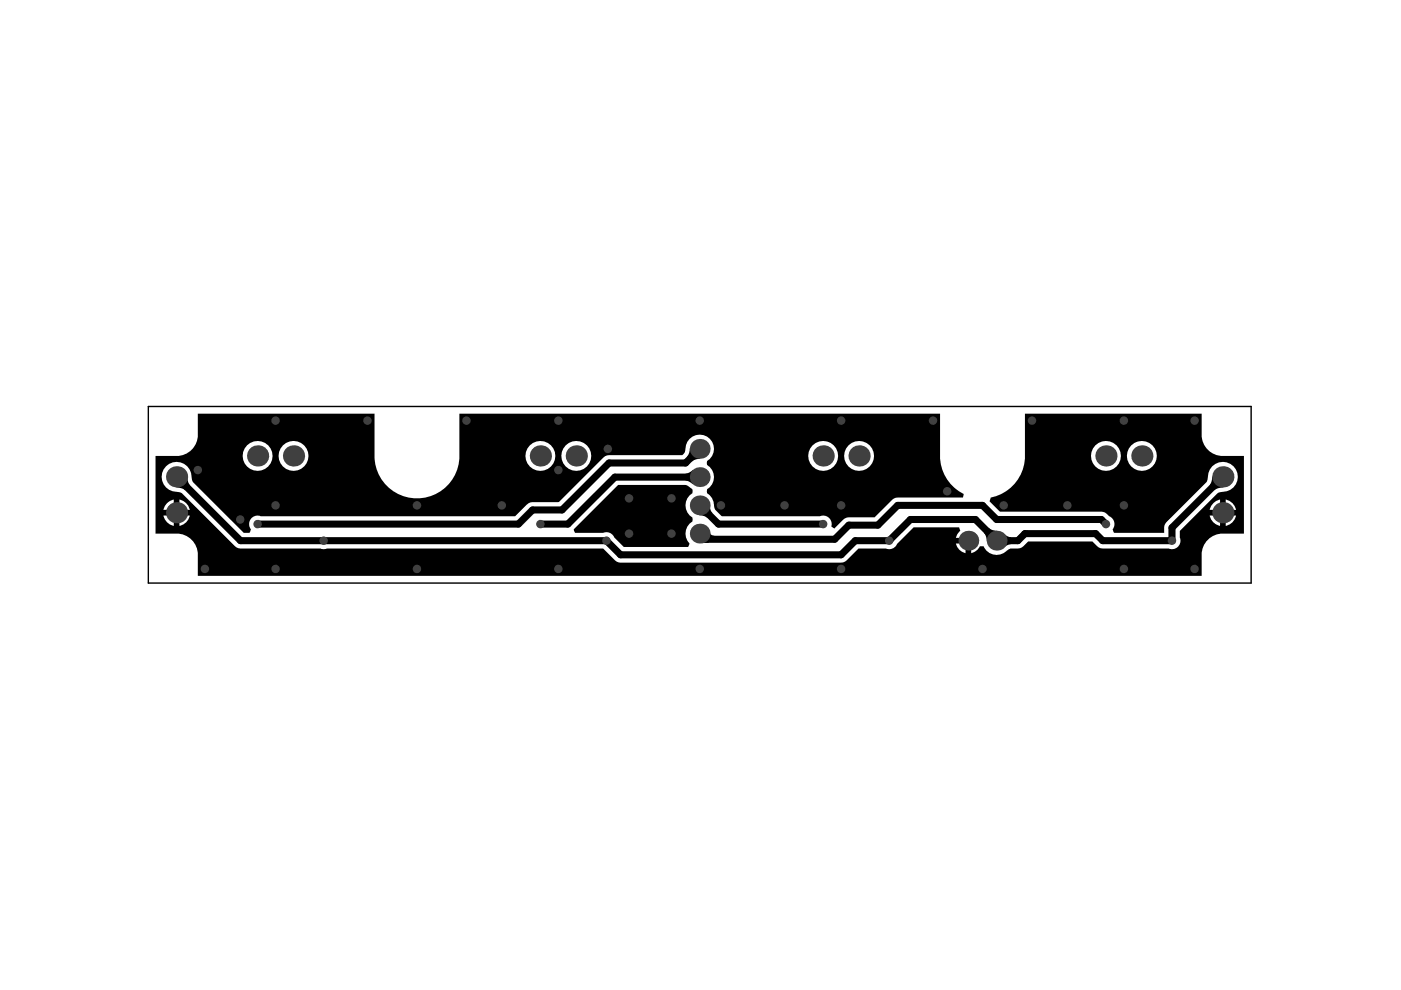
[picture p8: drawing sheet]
<svg xmlns="http://www.w3.org/2000/svg" width="297mm" height="210mm" viewBox="0 0 297 210" stroke-linecap="round" stroke-linejoin="round" font-family="sans-serif">
<g fill="#000">
<path d="M146.3 95l2.2 2.3-1.1 .1-.6 .4-1.1-1 .4-.7zM37.3 103.3l2.4-2.3 .2 1.1 .4 .8-1.1 1-.7-.4zM121.6 112.2l9.5-9.4h14.2l1.1 .7a.92 .92 0 0 1 .4 1.1 3 3 0 0 0 0 5.1v.9a3 3 0 0 0-.6 4.6l-.3 .8h-13.6l-2.1-2.1a1.76 1.76 0 0 0-2.3-.9h-6zM145.3 100.4l.8-.2 .9-.6v3.1l-.9-.6-.8-.2zM148.2 109.2l2.3-2.2 .1 1.1 .4 .6-1 1.1-.7-.4zM150.4 112.6a1.05 1.05 0 0 0 1.1 1l-1.3 1.5-1.3 .1zM208.7 113l1-1 .7 .4 1 .1-2.2 2.3-.2-1.1zM212.7 113.1l.9 .6 .7 .2v1.5l-.7 .2-.9 .6zM257 101l2.4 2.3-1.2 .2-.7 .4-1.1-1 .4-.8z"/>
<path d="M33 96.7h4.9a4.5 4.5 0 0 0 4-4.1v-4.9h37.5v9a9 9 0 0 0 9 9 9 9 0 0 0 9-9v-9h101.9v9a8.9 8.9 0 0 0 5 8l-.1 .8h-14.3l-.7 .5-3.8 3.7h-5.9l-.7 .5-1.9 1.9-.6-.5a1.79 1.79 0 0 0-.6-1.8 1.79 1.79 0 0 0-1.9-.3h-20.8l-1.5-1.7a5.7 5.7 0 0 0-1-2.8l-.6-.4v-.9a3 3 0 0 0 0-5.1v-.8a3 3 0 0 0-.3-5.4 3 3 0 0 0-4.3 3.1l-.2 .5-.4 .5-16 .1-.7 .4-9.5 9.5h-6l-.8 .4-2.5 2.6h-53.9a1.79 1.79 0 0 0-2.1 .5 1.79 1.79 0 0 0 0 2.2l-.3 .8h-1.2l-10.7-10.7-.2-.4a6 6 0 0 0-1.1-3 3.2 3.2 0 0 0-5.2 1 3.2 3.2 0 0 0 3 4.4l1.1 .3 11.2 11.2 .8 .4 .4 .1h16.9l.7 .2 .7-.2h58.6l2.5 2.5 .7 .4 .5 .1h46.7l.9-.2 .3-.3 2.5-2.5h5.8a1.76 1.76 0 0 0 2.4-1l3.5-3.5h9.6l.3 .8a2.45 2.45 0 0 0-.9 1.4h2.6v.6h.6v2.7a2.57 2.57 0 0 0 1.8-1.5h.9a3.2 3.2 0 0 0 5.3 .7l.5-.2a3.2 3.2 0 0 0 3.6-1.5h13.6a2.8 2.8 0 0 0 2.2 1.5h14a1.79 1.79 0 0 0 2-.4 1.79 1.79 0 0 0 .3-1.9v-1.4l8-8 .4-.2a6 6 0 0 0 3-1.1 3.2 3.2 0 0 0-1-5.1 3.2 3.2 0 0 0-4.4 2.9l-.3 1.2-8.5 8.4a2.48 2.48 0 0 0-.5 2.3h-10.6l-.3-.8a1.77 1.77 0 0 0-.7-2.7 2.11 2.11 0 0 0-1.7-1h-21.5l-2.2-2.2 .3-.8a9 9 0 0 0 7.2-8.8v-9h37.5v4.9a4.5 4.5 0 0 0 4 4.1h4.9v16.4h-4.9a4.5 4.5 0 0 0-4 4.1v4.9h-212.9v-4.9a4.5 4.5 0 0 0-4-4.1h-4.9zM238.9 96.7a3.2 3.2 0 0 0 6.4 0 3.2 3.2 0 0 0-6.4 0zM231.3 96.7a3.2 3.2 0 0 0 6.4 0 3.2 3.2 0 0 0-6.4 0zM179 96.7a3.2 3.2 0 0 0 6.3 0 3.2 3.2 0 0 0-6.3 0zM171.4 96.7a3.2 3.2 0 0 0 6.3 0 3.2 3.2 0 0 0-6.3 0zM119 96.7a3.2 3.2 0 0 0 6.4 0 3.2 3.2 0 0 0-6.4 0zM111.4 96.7a3.2 3.2 0 0 0 6.3 0 3.2 3.2 0 0 0-6.3 0zM59.1 96.7a3.2 3.2 0 0 0 6.3 0 3.2 3.2 0 0 0-6.3 0zM51.4 96.7a3.2 3.2 0 0 0 6.4 0 3.2 3.2 0 0 0-6.4 0zM38 105.9v2.2h2.2a2.78 2.78 0 0 0-2.2-2.2zM35.4 106.7l-.4 .6-.4 .8h2.2v-2.2l-.8 .3zM259.9 105.9v2.2h2.2a2.78 2.78 0 0 0-2.2-2.2zM257.2 106.7l-.4 .6-.3 .8h2.2v-2.2l-.9 .3zM38 109.3v2.2a2.78 2.78 0 0 0 2.2-2.2zM259.9 109.3v2.2a2.78 2.78 0 0 0 2.2-2.2zM256.5 109.3a2.78 2.78 0 0 0 2.2 2.2v-2.2zM34.6 109.3a2.78 2.78 0 0 0 2.2 2.2v-2.2zM202.7 115.2a2.65 2.65 0 0 0 2 2.1v-2.1z"/>
</g>
<path d="M148.4 95.2l-3 3h-16.3l-9.9 9.9h-6.3l-3 3h-55.3M37.4 101.1l13.6 13.5h77.6l3 3h46.7l3-3h7.2l4.5-4.5h13.8l4.5 4.5h4.5l1.5-1.5h15l1.5 1.5h14.7v-2.7l10.8-10.8M148.4 101.2h-18l-10 9.9h-5.8M148.4 107.2l3.9 3.9h22.2M234.5 111.1l-1-1h-22.2l-3-2.9h-18l-4.2 4.1h-6.1l-3 3h-28.6v-1.2" fill="none" stroke="#000" stroke-width="1.5"/>
<g fill="#404040">
<circle cx="58.4" cy="107.2" r=".9"/>
<circle cx="118.4" cy="99.7" r=".9"/>
<circle cx="178.3" cy="107.2" r=".9"/>
<circle cx="238.3" cy="107.2" r=".9"/>
<circle cx="41.9" cy="99.7" r=".9"/>
<circle cx="88.4" cy="107.2" r=".9"/>
<circle cx="212.8" cy="107.2" r=".9"/>
<circle cx="200.8" cy="104.2" r=".9"/>
<circle cx="128.9" cy="95.2" r=".9"/>
<circle cx="226.3" cy="107.2" r=".9"/>
<circle cx="166.3" cy="107.2" r=".9"/>
<circle cx="106.4" cy="107.2" r=".9"/>
<circle cx="50.9" cy="110.1" r=".9"/>
<circle cx="58.4" cy="89.2" r=".9"/>
<circle cx="238.3" cy="89.2" r=".9"/>
<circle cx="148.4" cy="89.2" r=".9"/>
<circle cx="118.4" cy="89.2" r=".9"/>
<circle cx="178.3" cy="89.2" r=".9"/>
<circle cx="152.9" cy="107.2" r=".9"/>
<circle cx="133.4" cy="105.7" r=".9"/>
<circle cx="133.4" cy="113.1" r=".9"/>
<circle cx="142.4" cy="113.1" r=".9"/>
<circle cx="142.4" cy="105.7" r=".9"/>
<circle cx="58.4" cy="120.6" r=".9"/>
<circle cx="88.4" cy="120.6" r=".9"/>
<circle cx="118.4" cy="120.6" r=".9"/>
<circle cx="148.4" cy="120.6" r=".9"/>
<circle cx="178.3" cy="120.6" r=".9"/>
<circle cx="238.3" cy="120.6" r=".9"/>
<circle cx="208.3" cy="120.6" r=".9"/>
<circle cx="253.3" cy="120.6" r=".9"/>
<circle cx="253.3" cy="89.2" r=".9"/>
<circle cx="218.8" cy="89.2" r=".9"/>
<circle cx="197.8" cy="89.2" r=".9"/>
<circle cx="43.4" cy="120.6" r=".9"/>
<circle cx="98.9" cy="89.2" r=".9"/>
<circle cx="77.9" cy="89.2" r=".9"/>
<circle cx="128.6" cy="114.6" r=".9"/>
<circle cx="68.6" cy="114.6" r=".9"/>
<circle cx="188.5" cy="114.6" r=".9"/>
<circle cx="248.5" cy="114.6" r=".9"/>
<circle cx="234.5" cy="111.1" r=".9"/>
<circle cx="174.5" cy="111.1" r=".9"/>
<circle cx="114.6" cy="111.1" r=".9"/>
<circle cx="54.6" cy="111.1" r=".9"/>
<circle cx="37.4" cy="101.1" r="2.25"/>
<circle cx="62.2" cy="96.7" r="2.25"/>
<circle cx="148.4" cy="95.2" r="2.1"/>
<circle cx="148.4" cy="101.2" r="2.1"/>
<circle cx="148.4" cy="107.2" r="2.1"/>
<circle cx="37.4" cy="108.7" r="2.25"/>
<circle cx="148.4" cy="113.1" r="2.1"/>
<circle cx="54.6" cy="96.7" r="2.25"/>
<circle cx="114.6" cy="96.7" r="2.25"/>
<circle cx="122.2" cy="96.7" r="2.25"/>
<circle cx="182.1" cy="96.7" r="2.25"/>
<circle cx="174.5" cy="96.7" r="2.25"/>
<circle cx="205.3" cy="114.6" r="2.1"/>
<circle cx="211.3" cy="114.6" r="2.1"/>
<circle cx="234.5" cy="96.7" r="2.25"/>
<circle cx="242.1" cy="96.7" r="2.25"/>
<circle cx="259.3" cy="101.1" r="2.25"/>
<circle cx="259.3" cy="108.7" r="2.25"/>
</g>
<path d="M31.4 86.2h233.9v37.4h-233.9z" fill="none" stroke="#000" stroke-width=".3"/>
</svg>
